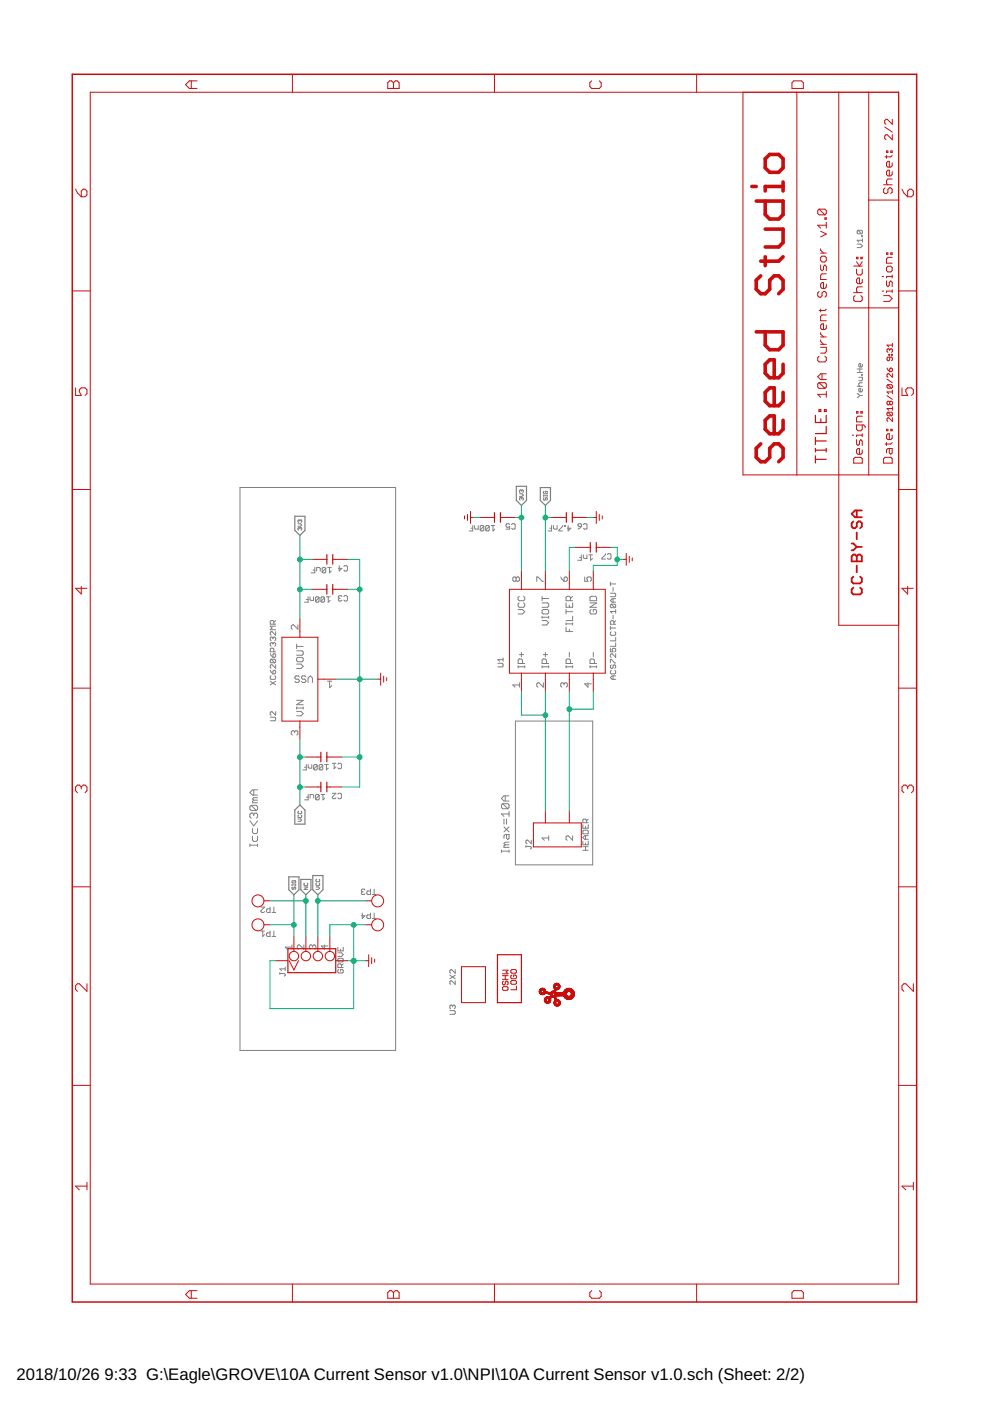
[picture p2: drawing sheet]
<svg xmlns="http://www.w3.org/2000/svg" width="210mm" height="297mm" viewBox="0 0 210 297" stroke-linecap="round" stroke-linejoin="round" font-family="sans-serif">
<defs><g id="words">
<g font-size="3.5">
<text x="3.5" y="292.5">2018/10/26</text>
<text x="22.2" y="292.5">9:33 G:\Eagle\GROVE\10A Current Sensor v1.0\NPI\10A Current Sensor v1.0.sch (Sheet: 2/2)</text>
</g>
</g></defs>
<g fill="none" stroke="#808080" stroke-width=".21">
<path d="M181.7 51.8h.8l.4 .3-.4 .4h-.8M181.9 48.8h.8l.2 .2v.4l-.2 .2M181.9 48.8l-.2 .2v.4l.2 .2h.8M181.9 48.8l.8 .8M182.7 50h.2v.2h-.2zM182.9 50.6v.7M182.9 50.9h-1.2l.4 .4M181.7 79h1.2M181.7 78.2h1.2M182.1 80h.8v.5l-.2 .2h-.6M182.3 78.2v.8M182.7 79.4h.2v.2h-.2z"/>
<path d="M182.9 77.3v.3l-.2 .2h-.4l-.2-.2v-.3l.4-.2v.7M181.7 83.5l.6 .4M181.7 81.9h1.2M182.3 83.9l-.4 .3h-.2M182.3 83.9h.6M182.9 82.5v.4l-.2 .2h-.4l-.2-.2v-.4l.4-.2v.8M182.9 81.2h-.6l-.2 .1v.4l.2 .2M50.9 103.4h33v119.3h-33zM63.2 111h.5l.3 .3-.3 .3h-.5M63.6 110.4l-.2-.2-.2 .2 .1 .4M63.6 112l-.2-.1-.2 .1 .1 .4M63.6 112l.1-.1 .3 .1-.2 .4"/>
<path d="M63.6 110.4l.1-.2 .3 .2-.2 .4M63.6 110.4v.1M63.6 112v.1M71.9 119.9v1.2l.6-.6h-.8M99.8 112h.4M100.2 111.4v1.2h-.7M100.6 111.4v.6l.2 .2h.6v-.8M102.6 111.6l-.2-.2h-.4l-.2 .2v.8M102.6 111.6v.8l-.2 .2h-.4l-.2-.2M102.6 111.6l-.8 .8M103.7 111.6l-.2-.2h-.3l-.2 .2v.8M103.7 111.6v.8l-.2 .2h-.3l-.2-.2"/>
<path d="M103.7 111.6l-.7 .8M104.1 111.4h.8M104.5 111.4v1.2l.4-.4M108.1 111.2l-.2-.2h-.4l-.2 .2v.4l.2 .2 .6-.2v.6h-.8M108.5 111.2l.1-.2h.4l.2 .2v.8l-.2 .2h-.4l-.1-.2M110.2 104.7h.5l.3 .3-.3 .2h-.5M110.6 104l-.2-.1-.2 .1 .1 .4M110.6 105.6l.1-.1 .3 .1-.2 .5M110.6 104v.1M110.6 105.6v.2M110.6 105.6l-.2-.1-.2 .1 .1 .5M110.6 104l.1-.1 .3 .1-.2 .4"/>
<path d="M115.2 105v.2M115.2 105.1h.8M115.4 104.2l-.2 .1 .2 .4 .6-.1-.1-.4h-.3v.2M115.4 105.5l-.2 .1 .2 .5 .2-.2 .2-.4 .2 .1-.1 .5M116 105v.2M116.6 112h.3M116.9 111.4v1.2h-.7M117.3 111.4v.6l.2 .2h.6v-.8M119.3 111.4v.2l-.8 .8v.2h.8M119.7 111.4h.2v.2h-.2zM120.5 111.4v1.2l.5-.6h-.7M122.5 111.2l.2-.2h.4l.2 .2v.4h-.6z"/>
<path d="M122.9 118.2h.4M123.3 117.6v1.2h-.8M123.3 111.6l-.8 .6M123.7 117.6v.6l.2 .2h.5v-.8M123.7 111.2l.2-.2h.4l.2 .2v.8l-.2 .2h-.4l-.2-.2M124.8 117.6h.8M125.2 117.6v1.2l.4-.4M128.4 117.4v.2l-.8 .7v.2h.8M128.8 117.6l.2-.2h.3l.2 .2v.7l-.2 .2h-.3l-.2-.2M57.3 138.6l.6 .8M57.5 139.8l-.2 .2v.3l.2 .2h.8M57.5 139.8h.8l.1 .2v.3l-.1 .2"/>
<path d="M57.5 139.8l.8 .7M57.9 135.3l-.2-.2-.4 .2v.4l.2 .1M57.9 136.4l-.2-.2-.4 .2v.4l.2 .2M57.9 135.3l.2-.2 .3 .2v.4l-.1 .1M57.9 136.4l.2-.2 .3 .2v.4l-.1 .2M57.9 138.8l.2-.2 .3 .2v.4l-.1 .2h-.4zM57.9 135.3v.2M57.9 136.4v.2M58.1 132.3v-.5l-.2-.2h-.4l-.2 .2v.5h1.1M58.1 138.2v-.6l-.2-.2h-.4l-.2 .2v.6h1.1M58.4 133.9v.8l-.7-.8-.4 .2v.4l.2 .2M58.4 132.8h-1.1l.4 .3-.4 .4h1.1"/>
<path d="M58.4 131.6l-.3 .4M62.9 138h1.2l.2 .2v.5l-.2 .2h-1.2M62.9 139.6l.2-.2h1l.2 .2v.5l-.2 .2h-1l-.2-.2zM62.9 136.6v.9M62.9 137.1h1.4M63.2 132.5v.9l-1-.9h-.2l-.2 .2v.5l.2 .2M64.9 127.1h.4M65.3 126.5v1.2h-.7M65.7 126.5v.6l.2 .2h.6v-.8M66.4 120.9h.3M66.7 120.3v1.2h-.7M67.1 121.1v-.8h.6l.2 .2v.6"/>
<path d="M67.6 126.7l-.1-.2h-.4l-.2 .2v.8M67.6 126.7v.8l-.1 .2h-.4l-.2-.2M67.6 126.7l-.7 .8M68.8 126.7l-.2-.2h-.4l-.1 .2v.8M68.8 126.7v.8l-.2 .2h-.4l-.1-.2M68.8 126.7l-.7 .8M69.1 120.5l-.2-.2h-.4l-.2 .2v.8M69.1 120.5v.8l-.2 .2h-.4l-.2-.2M69.1 120.5l-.8 .8M69.2 126.5h.8M69.5 120.3h.7M69.6 126.5v1.2l.4-.4"/>
<path d="M69.8 120.3v1.2l.4-.4M71.9 126.9l-.2 .1 .2 .4h.4l.2-.2M71.9 126.9h.2M72.5 126.5l-.2-.2h-.4l-.2 .2 .2 .4M72.9 126.5l.2-.2h.4l.2 .2v.7l-.2 .2h-.4l-.2-.2M72.9 120.1l.2-.2h.4l.2 .2v.8l-.2 .2h-.4l-.2-.2M106.7 139.8h-1.1l.3 .4M106.7 139.5v.7M109.4 122.6l.3-.3 .4 .3v.4l-.2 .3-.5-.3M109.4 122.6l-.2-.3-.5 .3v.4l.3 .3 .4-.3M109.4 122.6v.4M109.9 129.2h.9l.5 .5-.5 .5h-.9"/>
<path d="M110.1 126.4l-.2 .3v.4l.2 .3h.9l.3-.3v-.4l-.3-.3M110.1 127.8l-.2 .3v.4l.2 .3h.9l.3-.3v-.4l-.3-.3M110.1 138.8h.9M110.6 138.3v1M113.8 123.3v-1h.2l1 1h.2M114.9 131.6h1l.4 .4-.4 .5h-1M114.9 127.8h1.2l.2 .3v.4l-.2 .3h-1.2M114.9 129.5l.3-.3h.9l.2 .3v.4l-.2 .3h-.9l-.3-.3zM114.9 126.4v1M114.9 130.6v.5M114.9 130.9h1.4M114.9 126.9h1.4"/>
<path d="M115.2 138.8h.9M115.6 138.3v1M116.3 130.6v.5M118.9 122.3l.7 1M119.6 122.6l.5-.3 .2 .3v.4l-.2 .3h-.5zM120 127.8v1h1.4v-1M120 129.2v1M120 132v.5M120 133v.9h1.4M120 132.3h1.4M120 129.7h1.4M120.7 128.3v.5"/>
<path d="M120.7 133.4v.5M120.7 138.3v1M120.9 127.4v-.7l-.2-.3h-.5l-.2 .3v.7h1.4M121.4 130.6v1h-1.4M121.4 132v.5M121.4 126.4l-.5 .5M124 122.3v1h.7l-.3-.5 .3-.5h.4l.3 .3v.4l-.3 .3M125.1 126.7l.2-.3h1l.2 .3v.7h-1.4zM125.1 127.8h1.4l-1.4 1h1.4M125.3 129.2l-.2 .3v.4l.2 .3h1l.2-.3v-.4l-.2-.3h-.5v.5M125.8 138.3v1M129.4 137.5v.7h.6l-.2-.4 .2-.3h.3l.2 .1v.4l-.2 .2"/>
<path d="M129.4 125.8h.9l.2 .2v.3l-.2 .2h-.9M129.4 123.4v.8M129.4 132.8v.7M129.4 133.2h1.1M129.4 123.8h1.1M129.6 128.1l-.2 .2v.4l.2 .1h.7M129.6 133.9l-.2 .2v.4l.2 .2h.7l.2-.2v-.4l-.2-.2M129.6 128.1h.7l.2 .2v.4l-.2 .1M129.6 128.1l.7 .7M130 124.6v.7M130 126.9v.8M130 130.5v.7"/>
<path d="M130.2 132.4v-.6l-.2-.2h-.4l-.2 .2v.6h1.1M130.5 138.6v.8l-.7-.8-.4 .2v.4l.2 .2M130.5 126.9h-.7l-.4 .4 .4 .4h.7M130.5 129.3v.7M130.5 135.1v.8h-1.1M130.5 136.3v.7h-1.1M130.5 131.6l-.3 .4M130.5 129.6h-1.1l.4 .4M57.3 144.4l1.1 .8M57.3 152.1h1l.1 .2v.3l-.1 .2h-1M57.3 142.1l.6 .8M57.5 143.3l-.2 .2v.3l.2 .2h.8l.1-.2v-.3l-.1-.2"/>
<path d="M57.9 142.3l.4-.2 .1 .2v.4l-.1 .2h-.4zM58.4 144.4l-1.1 .8M58.4 140.9v.8l-.7-.8-.4 .2v.4l.2 .2M58.4 150.9v.8l-.7-.8-.4 .2v.4l.2 .2M62.5 155.2l-.3-.3-.4 .3v.4l.2 .3M62.5 155.2l.2-.3 .5 .3v.4l-.3 .3M62.5 155.2v.2M62.9 150.8h.9l.5 .5-.5 .5h-.9M62.9 150.1h1.4M62.9 149.9v.4M62.9 148.5h1.4l-1.4 .9h1.4M62.9 140.8h.9l.5 .5-.5 .4h-.9"/>
<path d="M63.5 143.5l-.3-.2h-.4l-.3 .5 .3 .2h.4l.3 .5-.3 .2h-.4l-.3-.2M64.3 149.9v.4M64.9 143.5l-.3-.2h-.4l-.3 .5 .3 .2h.4l.3 .5-.3 .2h-.4l-.3-.2M65.3 144.7v-.9l.5-.5 .5 .5v.9M69.4 144.4h1M69.9 144.4v1.4l.5-.4M105.6 140.6h.9l.2 .2v.4l-.2 .2h-.9M109.3 152.9h16.4v30.5h-16.4zM109.9 141.4h1.4M109.9 141.1v.5M110.1 145.2h-1.4l.5 .5M110.1 144.8v.9"/>
<path d="M110.8 140.7v-.7l-.2-.3h-.5l-.2 .3v.7h1.4M111.3 141.1v.5M114.9 141.4h1.4M114.9 141.1v.5M115.2 144.8v.9l-.9-.9h-.3l-.2 .2v.5l.2 .2M115.9 140.7v-.7l-.3-.3h-.4l-.3 .3v.7h1.4M116.3 141.1v.5M119.6 145l.2-.2 .5 .2v.5l-.2 .2M119.6 145l-.2-.2-.5 .2v.5l.2 .2M119.6 145v.2M120 141.1v.5M120 141.4h1.4"/>
<path d="M120.9 140.7v-.7l-.2-.3h-.5l-.2 .3v.7h1.4M121.4 141.1v.5M124.7 144.8v.9l-.7-.7h1.4M125.1 141.4h1.4M125.1 141.1v.5M126 140.7v-.7l-.2-.3h-.5l-.2 .3v.7h1.4M126.5 141.1v.5M129.4 140.5v-.7l1.1 .7M129.6 142.1l-.2 .2v.4l.2 .2h.7l.2-.2v-.4l-.2-.2M129.6 141l-.2 .2v.3l.2 .2 .4-.2v-.3l.2-.2 .3 .2v.3l-.2 .2M130 143.3v.7M130.5 143.3h-.7l-.4 .4 .4 .3h.7"/>
<path d="M53 179.2h1.6M53 178.9v.6M53 174l.8 1.1 .8-1.1M53.3 170.8h1l.3 .2v.6l-.3 .2M53.3 170.8l-.3 .2v.6l.3 .2h1M53.3 170.8l1 1M53.5 175.7v.8l.3 .2h.5l.3-.2v-.8M53.5 177.3v.8l.3 .3h.5l.3-.3v-.8M53.8 172.7l.3-.3h.2l.3 .3v.5l-.3 .3M53.8 172.7l-.3-.3h-.2l-.3 .3v.5l.3 .3M53.8 169.7l-.3 .2v.3h1.1M53.8 167.5v1.1"/>
<path d="M53.8 172.7v.2M53.8 169.7h.8M54.6 178.9v.6M54.6 169.1h-.8l-.3 .3 .3 .3M54.6 167.5h-1.1l-.5 .5 .5 .6h1.1M63.2 173.6h.5l.3 .3-.3 .2h-.5M63.3 172l-.1 .1 .1 .4 .7-.1-.2-.4M63.3 172.8l-.1 .1 .1 .4h.5l.2-.1-.2-.4M64.6 162.7h.3M64.9 162.1v1.1h-.7M65 169h.3M65.3 162.1v.6l.2 .2h.6v-.8"/>
<path d="M65.3 168.4v1.2h-.7M65.7 169.2v-.8h.6l.2 .2v.6M67.3 162.3l-.2-.2h-.4l-.2 .2v.7M67.3 162.3v.7l-.2 .2h-.4l-.2-.2M67.3 162.3l-.8 .7M67.7 168.6v.8l-.2 .2h-.4l-.2-.2M67.7 168.6l-.2-.2h-.4l-.2 .2v.8M67.7 168.6l-.8 .8M68.1 168.4h.8M68.4 162.3l-.2-.2h-.3l-.2 .2v.7M68.4 162.3v.7l-.2 .2h-.3l-.2-.2M68.4 162.3l-.7 .7"/>
<path d="M68.5 168.4v1.2l.4-.4M68.8 162.1h.8M69.2 162.1v1.1l.4-.3M70.5 161.8h.7M70.5 168.2h.7l-.7 .8v.1l.2 .2h.3l.2-.2M70.8 161.8v1.2l.4-.4M71.6 162l.2-.2h.4l.2 .2v.8l-.2 .2h-.4l-.2-.2M71.6 168.4l.2-.2h.4l.2 .2v.7l-.2 .2h-.4l-.2-.2M106.6 170.4h1.1l.2 .3v.5l-.2 .3M106.6 170.4l-.3 .3v.5l.3 .3h1.1M106.6 170.4l1.1 1.1M106.8 173.7v1.1"/>
<path d="M106.8 175.3l1.1 1.1M107.1 179.1l-.3 .3v.3h1.1M107.1 179.1h.8M107.1 168.7v1.1M107.4 176.9v.8l.3 .3 .2-.3v-.8h-.8l-.3 .3v.5M107.4 173.7v1.1M107.9 172v1.1M107.9 178.6h-.8l-.3 .2 .3 .3M107.9 175.3l-1.1 1.1M107.9 172.6h-1.6l.5 .5M107.9 168.7h-1.1l-.5 .6 .5 .5h1.1M111.5 179.5h1l.1 .2-.1 .3"/>
<path d="M111.5 179.3v.4M112.6 178.1v.8l-.7-.8-.4 .2v.4l.2 .2M116.3 177.7h-1.4l.5 .5M116.3 177.2v1M121.4 177.2v1l-.9-1-.5 .2v.5l.2 .3M123.6 178.4v.7h1.1v-.7M123.6 179.5h1.1M123.6 174.8v.8h1.1v-.8M123.8 176h.7l.2 .2v.6h-1.1v-.6zM124.1 175.2v.4M124.1 177.2v.7M124.1 178.7v.4"/>
<path d="M124.1 179.5v.8M124.3 174.4v-.5l-.2-.2h-.3l-.2 .2v.5h1.1M124.7 177.2h-.7l-.4 .4 .4 .3h.7M124.7 173.7l-.4 .4M55.3 197.4h.8M55.3 192.3h.8l-.8 .8 .2 .4h.4l.2-.2M55.7 197.4v1.1l.4-.3M57.3 197.4v1.1h-.6l-.2-.1v-.4l.2-.2h.6M57.3 192.3v1.2h-.6l-.2-.2v-.4l.2-.2h.6M57.7 198.5h.7M57.7 193.5h.7M58.1 192.3v1.2"/>
<path d="M58.1 197.4v1.1M61.9 187.5v.3M61.9 187.6h.8M62 186.7l-.1 .1 .1 .4 .7-.1-.1-.4h-.3v.2M62 188.1l-.1 .1 .1 .4 .3-.2 .1-.3 .3 .1-.1 .4M62.7 187.5v.3M64.5 188.1h.7l-.7 .5h.7M64.6 187.2l-.1 .2 .1 .4h.5l.1-.2-.1-.4M67 188.1h.5l.3 .2-.3 .3h-.5M67.1 186.4l-.1 .1 .1 .4 .7-.1-.2-.4M67.1 187.2l-.1 .2 .1 .4h.5l.2-.2-.2-.4M76.8 193.6v1.1l.6-.5h-.8"/>
<path d="M76.8 189.1l-.2 .2 .2 .4h.4l.2-.2M76.8 189.1h.2M77.4 188.7l-.2-.2h-.4l-.2 .2 .2 .4M78.5 188.5v1.2h-.5l-.2-.2v-.4l.2-.2h.5M78.5 193.6v1.1h-.5l-.2-.2v-.3l.2-.2h.5M79 189.7h.7M79 194.7h.7M79.3 188.5v1.2M79.3 193.6v1.1M106.3 180.5h1.6M106.3 180.2v.5M107.9 180.2v.5"/>
<path d="M123.6 180.3h1.1M59.3 206.4h1l.2 .2-.2 .4M59.3 206.2v.4M60.5 205v.8M60.5 205.4h-1.2l.4 .4M61.9 200.8h-1.4l.5 .5M61.9 200.3v1M64.4 200.3v1l-.9-1h-.2l-.3 .3v.4l.3 .3M66.3 200.6v.2M66.3 200.6l-.3-.3-.4 .3v.4l.2 .3M66.3 200.6l.2-.3 .5 .3v.4l-.3 .3M68.8 200.3v1l-.7-.7h1.4"/>
<path d="M71.6 200.9v.7h1.2v-.7M71.6 202h.8l.4 .4-.4 .4h-.8M71.8 205.5l-.2 .2v.4l.2 .2h.8l.2-.2v-.4l-.2-.2h-.4v.4M71.8 203.2h.8l.2 .2v.4l-.2 .1h-.8l-.2-.1v-.4zM72.2 201.2v.4M72.4 205.1v-.5l-.2-.2h-.4l-.2 .2v.5h1.2M72.8 204.4l-.4 .3M95.4 214.3h.9l.2 .2v.4l-.2 .2h-.9M95.4 206.8l1.1 .7M95.9 213.3l.2-.2 .4 .2v.4l-.2 .2M95.9 213.3l-.1-.2-.4 .2v.4l.2 .2M95.9 213.3v.2"/>
<path d="M96.5 205.6v.8l-.7-.8-.4 .2v.4l.2 .2M96.5 207.9v.8l-.7-.8-.4 .2v.4l.2 .2M96.5 206.8l-1.1 .7"/>
</g>
<path d="M62.5 109.5h2.2v2.9l-1.1 1.1-1.1-1.1zM109.5 103.1h2.1v3l-1 1.1-1.1-1.1zM114.6 103.4h2.1v2.7l-1.1 1.1-1-1.1zM63.6 170.7l1.1 1v3h-2.2v-3zM61.2 185.9h2.2v2.7l-1.1 1.1-1.1-1.1zM63.8 186.5h2.1v2.1l-1 1.1-1.1-1.1zM66.3 185.6h2.2v3l-1.1 1.1-1.1-1.1z" fill="none" stroke="#808080" stroke-width=".25"/>
<g fill="none" stroke="#c90d0c" stroke-width=".21">
<path d="M19.1 19.6h171.4v252.6h-171.4zM40.6 17.1v1.7M41.8 17.1h-1.6l-.9 .8 .9 .9h1.6M62 15.7v3.9M82.2 17.5l.4-.4h.4l.4 .4 .4-.4h.4l.4 .4v1.3h-2.4zM83.4 17.5v1.3M104.8 15.7v3.9M125.5 17.1l-.4 .4v.9l.4 .4h1.6l.4-.4v-.9l-.4-.4M147.7 15.7v3.9M157.5 19.6v81.1h33M167.9 17.5l.4-.4h1.6l.4 .4v1.3h-2.4zM169 19.6v81.1"/>
<path d="M177.8 19.6v81.1M184.2 19.6v81.1M187.3 39.2h1.9M187.6 26.9l1.6 1.1M187.6 39.8l-.3 .3v.6l.3 .3h.4l.3-.3v-.6l.3-.3h.3l.3 .3v.6l-.3 .3M188 32h.3v.3h-.3zM188 33v.6M188.9 32h.3v.3h-.3zM189.2 34.5v.6l-.3 .3h-.6l-.3-.3v-.6l.3-.3h.3v1.2M189.2 36.4v.6l-.3 .3h-.6l-.3-.3v-.6l.3-.3h.3v1.2M189.2 38h-.9l-.3 .3v.6l.3 .3M189.2 33l-.3 .3h-1.3"/>
<path d="M189.2 25.3v1.1l-1.1-1.1h-.2l-.3 .2v.6l.3 .3M189.2 28.6v1l-1.1-1h-.2l-.3 .2v.6l.3 .2M16 40.1l.4 .8 .8 .8M17.6 40.1h.4l.4 .4v.8l-.4 .4h-.8v-1.2zM173.7 44.3h1.2l.3 .3v.7l-.3 .3M173.7 44.3l-.3 .3v.7l.3 .3h1.2M173.7 44.3l1.2 1.3M174 54.6l.3-.3h.6l.3 .3v.6l-.3 .3h-.6l-.3-.3zM174 56.2v.9l.3 .3 .3-.3v-.6l.3-.3 .3 .3v.9M174 52.7v.3l.6 .7M174 53.7h1.2M174 49l1.2 .6-1.2 .6"/>
<path d="M174.9 46.2h.3v.3h-.3zM175.2 47.1v1.3M175.2 58.1h-.9l-.3 .3v.9h1.2M175.2 47.8h-1.8l.6 .6M181 56.4h1.8M181.6 57.1v.9l.3 .3h.6l.3-.3v-.9M181.6 54.5h.3v.4h-.3zM181.6 55.5l.6 .9 .6-.9M182.5 54.5h.3v.4h-.3zM182.8 59.2v.7l-.3 .3h-.6l-.3-.3v-.7l.3-.3h.3v1.3M184.2 42.4h6.3M187 58.6h.3"/>
<path d="M188 56.7l.3-.2h.6l.3 .2v.7l-.3 .3h-.6l-.3-.3zM188 59.6v.9l.3 .3 .3-.3v-.6l.3-.3 .3 .3v.9M188 53.6h.3v.3h-.3zM188.9 53.6h.3v.3h-.3zM189.2 58.3v.6M189.2 54.6h-.9l-.3 .3v.9h1.2M189.2 58.6h-1.2v.3M191.2 40.1l.4 .8 .8 .8M192.4 40.5l.4-.4h.5l.4 .4v.8l-.4 .4h-.9zM15.3 61.7h3.8M173.7 61.8l-.3 .3v.6l.3 .3h.3l.3-.3v-.6l.3-.3h.3l.3 .3v.6l-.3 .3M173.7 75.5l-.3 .3v.6l.3 .3h1.2l.3-.3v-.6l-.3-.3"/>
<path d="M174 73.6h1.2v.9l-.3 .4h-.9M174 73h1.2M174 72.1v.3l.6 .6M174 65.5v.6M174 70.5v.3l.6 .6M174 71.4h1.2M174.3 79.2v1.3M175.2 60.2v.6l-.3 .4h-.6l-.3-.4v-.6l.3-.3h.3v1.3M175.2 69v.6l-.3 .3h-.6l-.3-.3v-.6l.3-.3h.3v1.2M175.2 79.2h-1.2l-.6 .7 .6 .6h1.2M175.2 66.8h-.9l-.3 .3v.9h1.2M175.2 65.5l-.3 .3h-1.2"/>
<path d="M177.8 65.3h12.7M181 62h1.8M181.3 62.7l-.3 .3v.6l.3 .3h1.2l.3-.3v-.6l-.3-.3M182.8 60.8h-.9l-.3 .3v.6l.3 .3M187 61.7h.3M187.3 62.7h1.3l.6 .6-.6 .6h-1.3M188.1 78l.5 .8M188.4 75.1h.2v.2h-.2zM188.6 74.1l.2-.1 .4 .1v.4l-.2 .2M188.6 75.7v.6l-.2 .2-.3-.2v-.4l.2-.2h.7l.2 .2v.4l-.2 .2M188.6 78.2l.4-.2 .2 .2v.4l-.2 .2h-.4zM188.6 74.1l-.2-.1-.3 .1v.4l.2 .2"/>
<path d="M188.6 74.1v.2M189 75.1h.2v.2h-.2zM189.2 61.4v.6M189.2 61.7h-1.2v.3M189.2 79.2v.8l-.8-.8h-.1l-.2 .2v.4l.2 .2M189.2 72.8v.8M189.2 73.2h-1.1l.3 .4M190.5 61.7h3.9M16 82.2v1.6h1.2l-.4-.8v-.4l.4-.4h.8l.4 .4v.8l-.4 .4M173.7 81.1h1.2l.3 .3v.6l-.3 .3M173.7 81.1l-.3 .3v.6l.3 .3h1.2M173.7 81.1l1.2 1.2"/>
<path d="M175.2 83.6h-1.8l.6 .6M175.2 83v1.2M180.7 92.3h.3M181 97.3l.3-.3h1.2l.3 .3v.9h-1.8zM181.6 93.2v.9l.3 .3 .3-.3v-.6l.3-.3 .3 .3v.9M181.6 87.3h.3v.3h-.3zM182.5 87.3h.3v.3h-.3zM182.8 90.1v.9l-.3 .3h-.6l-.3-.3v-.9h1.5l.3 .3v.3M182.8 92v.6M182.8 95.4v.6l-.3 .3h-.6l-.3-.3v-.6l.3-.3h.3v1.2M182.8 88.2h-.9l-.3 .3v1h1.2M182.8 92.3h-1.2v.3"/>
<path d="M187.3 97.3l.3-.3h1.3l.3 .3v.9h-1.9zM188 91h.3v.3h-.3zM188 93.8v.6M188.1 83.9l1.1 .8M188.1 80.4l1.1 .8M188.3 81.6l-.2 .1v.4l.2 .2h.7M188.3 81.6h.7l.2 .1v.4l-.2 .2M188.3 87.4h.7l.2 .2v.4l-.2 .2M188.3 87.4l-.2 .2v.4l.2 .2h.7M188.3 87.4l.7 .8M188.3 81.6l.7 .7M188.6 95.1v.9l.3 .3 .3-.3v-.9h-.9l-.3 .3v.6"/>
<path d="M188.6 85.3l.2-.2 .4 .2v.3l-.2 .2-.4-.2M188.6 85.3l-.2-.2-.3 .2v.3l.2 .2 .3-.2M188.6 85.3v.3M188.9 91h.3v.3h-.3zM189.2 92.3v.6l-.3 .3h-.6l-.3-.3v-.6l.3-.3h.3v1.2M189.2 93.8l-.3 .3h-1.3M189.2 82.7v.8M189.2 86.2v.8M189.2 88.6v.7l-.8-.7h-.1l-.2 .2v.4l.2 .1M189.2 86.6h-1.1l.3 .4M189.2 83.1h-1.1l.3 .4M191.2 82.2v1.6h1.2l-.4-.8v-.4l.4-.4h.9l.4 .4v.8l-.4 .4"/>
<path d="M15.3 103.8h3.8M66.1 118.6h3.2M70.5 118.6h3.2M98.5 109.4v.6M99.1 109.1v1.2M99.8 109.7h.6M99.8 108.4v2.6M101.7 109.7h3.1M106.1 109.7h3.2M116.9 109.7h3.2M121.3 109.7h3.2M122 116.1h3.2"/>
<path d="M125.8 109.7h.6M126.4 108.4v2.6M126.4 116.1h3.2M127.1 109.1v1.2M127.7 109.4v.6M132.1 118.6h.7M132.8 117.3v2.6M133.4 118v1.2M134 118.3v.6M177.8 100.8v31.8h12.7M190.5 103.8h3.9M17.2 124.3v1.6l-1.2-1.2h2.4"/>
<path d="M59.8 135.1h7.6v17.8h-7.6zM63.6 131.3v3.8M66.1 124.9h3.2M70.5 124.9h3.2M108 124.9h20.3v17.8h-20.3zM110.6 121.1v3.8M115.6 121.1v3.8M120.7 121.1v3.8M125.8 121.1v3.8M192.4 124.3v1.6l-1.2-1.2h2.5M15.3 145.9h3.8M63.6 152.9v3.8"/>
<path d="M67.4 144h3.8M80.1 144h.6M80.7 142.7v2.6M81.3 143.4v1.2M82 143.7v.6M110.6 142.7v3.8M115.6 142.7v3.8M120.7 142.7v3.8M125.8 142.7v3.8M190.5 145.9h3.9M17.2 166.9l-.4-.4h-.4l-.4 .4v.8l.4 .4M17.2 166.9l.4-.4h.4l.4 .4v.8l-.4 .4"/>
<path d="M17.2 166.9v.4M64.9 160.5h3.1M64.9 166.9h3.1M69.3 160.5h3.2M69.3 166.9h3.2M113.1 174.5h10.2v5.1h-10.2zM115.6 171.9v2.6M120.7 171.9v2.6M192.4 166.9l.4-.4h.5l.4 .4v.8l-.4 .4M192.4 166.9l-.4-.4h-.4l-.4 .4v.8l.4 .4M192.4 166.9v.4M15.3 188h3.8"/>
<path d="M56 196.1h1.2M56 191h1.2M62.3 198.6v3.1M64.9 198.6v3.1M67.4 198.6v3.1M69.9 198.6v3.1M77.5 196.1h1.3M77.5 191h1.3M190.5 188h3.9M18.4 208.6v1.6l-1.6-1.6h-.4l-.4 .4v.8l.4 .4M58.5 203.7h2.5M61.3 203.7l1 2 1-2"/>
<path d="M71.2 203.7h2.5M77.5 203.7h.7M78.2 202.4v2.6M78.8 203.1v1.2M79.4 203.4v.6M97.9 205h5v7.6h-5zM106.5 207.6h1.2M106.5 206.9h1.2M106.5 205.7h1.2l-.4 .4 .4 .4h-1.2M106.7 208l-.2 .2v.4l.2 .2 .4-.2v-.4l.2-.2 .4 .2v.4l-.2 .2M106.7 209.2h.8l.2 .2v.4l-.2 .2h-.8l-.2-.2v-.4zM107.1 206.9v.7"/>
<path d="M108.3 208.1l.2-.2h.8l.2 .2v.4l-.2 .2h-.8l-.2-.2zM108.3 205.8l.2-.2h.8l.2 .2v.3l-.2 .2h-.8l-.2-.2zM108.5 206.7l-.2 .2v.4l.2 .2h.8l.2-.2v-.4l-.2-.2h-.4v.4M109.5 209.1v.7h-1.2M193.7 208.6v1.6l-1.7-1.6h-.4l-.4 .4v.8l.4 .4M15.3 230.1h3.8M190.5 230.1h3.9M18.4 251.5h-2.4l.8 .8M18.4 250.7v1.6M193.7 251.5h-2.5l.8 .8M193.7 250.7v1.6M40.6 273.6v1.7"/>
<path d="M41.8 273.6h-1.6l-.9 .8 .9 .9h1.6M62 272.2v3.9M82.2 274l.4-.4h.4l.4 .4 .4-.4h.4l.4 .4v1.3h-2.4zM83.4 274v1.3M104.8 272.2v3.9M125.5 273.6l-.4 .4v.8l.4 .5h1.6l.4-.5v-.8l-.4-.4M147.7 272.2v3.9M167.9 274l.4-.4h1.6l.4 .4v1.3h-2.4z"/>
<circle cx="54.7" cy="191" r="1.27"/>
<circle cx="54.7" cy="196.1" r="1.27"/>
<circle cx="80.1" cy="196.1" r="1.27"/>
<circle cx="80.1" cy="191" r="1.27"/>
<circle cx="62.3" cy="202.7" r=".99"/>
<circle cx="64.9" cy="202.7" r=".99"/>
<circle cx="67.4" cy="202.7" r=".99"/>
<circle cx="69.9" cy="202.7" r=".99"/>
</g>
<g fill="none" stroke="#c90d0c" stroke-width=".76">
<path d="M159.4 39.5h.9M162.2 33.7l1-1h1.9l.9 1v1.9l-.9 .9h-1.9l-1-.9zM166 38.6v1.9M166 39.5h-3.8v1M160.3 42.6h5.7v2.9l-.9 .9h-1.9l-1-.9v-2.9M161.3 58.5l-1 .9v1.9l1 1h.9l1-1v-1.9l.9-.9h1l.9 .9v1.9l-.9 1M162.2 48.6h3.8v2.8l-.9 1h-2.9M162.2 54.4v1.9M166 54.4l-.9 1h-3.8M160.3 70.4h5.7v2.8l-.9 .9h-1.9l-1-.9v-2.8M166 77.2v1.9l-.9 1h-1.9l-1-1v-1.9l1-.9h.9v3.8M161.3 94.1l-1 1v1.9l1 .9h.9l1-.9v-1.9l.9-1h1l.9 1v1.9l-.9 .9"/>
<path d="M166 83.2v1.9l-.9 .9h-1.9l-1-.9v-1.9l1-1h.9v3.8M166 89.1v1.9l-.9 1h-1.9l-1-1v-1.9l1-.9h.9v3.8"/>
</g>
<g fill="none" stroke="#c90d0c" stroke-width=".25">
<path d="M172.9 97.4h2.3M172.9 88.1v1.5h2.3v-1.5M172.9 92.7v1.6M172.9 95.1v.7M172.9 96.6v1.5M172.9 95.4h2.3M172.9 93.5h2.3M173.7 86.9h.3v.3h-.3zM174 88.8v.8M174.8 86.9h.4v.3h-.4zM175.2 90.4v1.5h-2.3M175.2 95.1v.7"/>
<path d="M69.3 117.6v2M70.5 117.6v2M104.8 108.7v2M106.1 108.7v2M120.1 108.7v2M121.3 108.7v2M125.2 115v2.1M126.4 115v2.1M69.3 123.9v2.1M70.5 123.9v2.1M68 159.5v2M69.3 159.5v2"/>
<path d="M68 165.8v2.1M69.3 165.8v2.1M61 201.1h10.2v5.1h-10.2zM105.5 202.4h5.1v10.2h-5.1z"/>
</g>
<path d="M15.3 15.7h179.1v260.4h-179.1z" fill="none" stroke="#c90d0c" stroke-width=".32"/>
<path d="M180.6 117.9l.3-.3h.4l.4 .3 .3-.3h.4l.3 .3v1.1h-2.1zM180.6 115.2h.3l.8 .8M180.9 110.6l-.3 .3v.7l.3 .4h.4l.4-.4v-.7l.3-.3h.4l.3 .3v.7l-.3 .4M181.7 108.2v1.5M181.7 112.9v1.4M181.7 117.9v1.1M181.7 119.9v1.4M181.7 116l-.8 .7h-.3M181.7 116h1M182.7 108.2h-1.4l-.7 .7 .7 .8h1.4M180.9 124.6l-.3 .3v.8l.3 .3h1.5l.3-.3v-.8l-.3-.3M180.9 122.3l-.3 .3v.7l.3 .4h1.5l.3-.4v-.7l-.3-.3" fill="none" stroke="#c90d0c" stroke-width=".38"/>
<g fill="#c90d0c" stroke="#c90d0c" stroke-width=".21">
<path d="M121.7 210.5l.1 .5z"/>
<path d="M121.7 210.4l.1 .7z"/>
<path d="M121.7 210.3v.9z"/>
<path d="M121.6 210.2l.1 1z"/>
<path d="M121.6 210.2l.1 1.1z"/>
<path d="M121.6 210.1v1.2z"/>
<path d="M121.6 210.1v1.3z"/>
<path d="M121.5 210.1l.1 1.3z"/>
<path d="M121.5 210v1.5z"/>
<path d="M121.4 209.9l.1 1.6z"/>
<path d="M121.4 209.9v1.7z"/>
<path d="M121.3 209.8l.1 1.8z"/>
<path d="M121.3 209.8v1.9z"/>
<path d="M121.2 209.8l.1 1.9z"/>
<path d="M121.2 209.7v2z"/>
<path d="M121.2 209.7v2.1z"/>
<path d="M121.1 209.7l.1 2.1z"/>
<path d="M121.1 210.8l.1 1z"/>
<path d="M121.1 209.7l.1 1z"/>
<path d="M121.1 210.9v.9z"/>
<path d="M121.1 209.7v.8z"/>
<path d="M121.1 211v.8z"/>
<path d="M121 211.1l.1 .7z"/>
<path d="M121 209.6l.1 .8z"/>
<path d="M121 211.1v.7z"/>
<path d="M121 209.6v.8z"/>
<path d="M120.9 211.1l.1 .8z"/>
<path d="M120.9 209.6l.1 .7z"/>
<path d="M120.9 211.2l.1 .6z"/>
<path d="M120.9 211.2v.6z"/>
<path d="M120.9 209.6v.7z"/>
<path d="M120.9 211.2v.7z"/>
<path d="M120.8 211.2l.1 .7z"/>
<path d="M120.8 209.6l.1 .7z"/>
<path d="M120.8 209.6l.1 .6z"/>
<path d="M120.8 211.2v.7z"/>
<path d="M120.8 209.6v.6z"/>
<path d="M120.7 211.2l.1 .7z"/>
<path d="M120.7 209.6l.1 .6z"/>
<path d="M120.7 211.3l.1 .6z"/>
<path d="M120.7 211.3v.6z"/>
<path d="M120.7 209.5v.7z"/>
<path d="M120.6 211.3l.1 .6z"/>
<path d="M120.6 209.5l.1 .7z"/>
<path d="M120.6 211.3v.6z"/>
<path d="M120.6 209.5v.7z"/>
<path d="M120.5 211.3l.1 .6z"/>
<path d="M120.5 209.5l.1 .7z"/>
<path d="M120.5 211.3v.6z"/>
<path d="M120.5 209.5v.7z"/>
<path d="M120.5 209.6v.6z"/>
<path d="M120.4 211.2l.1 .7z"/>
<path d="M120.4 209.6l.1 .6z"/>
<path d="M120.4 211.2v.7z"/>
<path d="M120.4 209.6v.6z"/>
<path d="M120.3 211.2l.1 .7z"/>
<path d="M120.3 209.6l.1 .7z"/>
<path d="M120.3 211.2v.6z"/>
<path d="M120.3 209.6v.7z"/>
<path d="M120.2 211.2l.1 .6z"/>
<path d="M120.2 209.6l.1 .7z"/>
<path d="M120.2 211.1l.1 .8z"/>
<path d="M120.2 209.6l.1 .8z"/>
<path d="M120.2 211.1v.7z"/>
<path d="M120.2 209.6v.8z"/>
<path d="M120.2 211v.8z"/>
<path d="M120.2 209.7v.7z"/>
<path d="M120.1 211l.1 .8z"/>
<path d="M120.1 209.7l.1 .8z"/>
<path d="M120.1 210.9v.9z"/>
<path d="M120.1 209.7v.8z"/>
<path d="M120.1 209.7v.9z"/>
<path d="M120.1 209.7v2.1z"/>
<path d="M120 209.7l.1 2.1z"/>
<path d="M120 209.7v2z"/>
<path d="M120 209.8v1.9z"/>
<path d="M119.9 209.8l.1 1.9z"/>
<path d="M119.9 209.8v1.8z"/>
<path d="M119.8 209.8l.1 1.8z"/>
<path d="M119.8 209.9v1.7z"/>
<path d="M119.8 209.9v1.6z"/>
<path d="M119.7 210l.1 1.5z"/>
<path d="M119.7 210v1.5z"/>
<path d="M119.7 210.1v1.3z"/>
<path d="M119.6 210.1l.1 1.3z"/>
<path d="M119.6 210.1v1.2z"/>
<path d="M119.6 210.2v1.1z"/>
<path d="M119.5 210.2l.1 1.1z"/>
<path d="M119.5 210.2l.1 1z"/>
<path d="M119.5 210.3v.9z"/>
<path d="M119.4 210.4l.1 .8z"/>
<path d="M119.4 210.4v.7z"/>
<path d="M119.3 210.4l.1 .7z"/>
<path d="M119.3 210.4v.7z"/>
<path d="M119.2 210.4l.1 .7z"/>
<path d="M119.2 210.4v.7z"/>
<path d="M119.1 210.4l.1 .7z"/>
<path d="M119.1 210.4v.7z"/>
<path d="M119 210.4l.1 .7z"/>
<path d="M119 210.4v.7z"/>
<path d="M119 210.5v.6z"/>
<path d="M118.9 210.5l.1 .6z"/>
<path d="M118.9 210.5v.6z"/>
<path d="M118.8 210.5l.1 .6z"/>
<path d="M118.8 210.5v.6z"/>
<path d="M118.8 212.5v.3z"/>
<path d="M118.7 212.4l.1 .5z"/>
<path d="M118.7 210.5l.1 .6z"/>
<path d="M118.7 212.3v.6z"/>
<path d="M118.7 210.5v.6z"/>
<path d="M118.7 212.3v.7z"/>
<path d="M118.7 209v.3z"/>
<path d="M118.7 212.2v.8z"/>
<path d="M118.7 208.9v.5z"/>
<path d="M118.6 212.2l.1 .9z"/>
<path d="M118.6 210.5l.1 .6z"/>
<path d="M118.6 208.9l.1 .5z"/>
<path d="M118.6 208.8l.1 .7z"/>
<path d="M118.6 212.2v.9z"/>
<path d="M118.6 210.5v.6z"/>
<path d="M118.6 208.8v.8z"/>
<path d="M118.6 212.1v1z"/>
<path d="M118.6 208.7v.9z"/>
<path d="M118.5 212.1l.1 1.1z"/>
<path d="M118.5 210.5l.1 .6z"/>
<path d="M118.5 208.7l.1 .9z"/>
<path d="M118.5 212.1v1.1z"/>
<path d="M118.5 210.5v.6z"/>
<path d="M118.5 208.7v1z"/>
<path d="M118.4 212l.1 1.2z"/>
<path d="M118.4 210.5l.1 .6z"/>
<path d="M118.4 208.6l.1 1.1z"/>
<path d="M118.4 212.7l.1 .5z"/>
<path d="M118.4 212l.1 .6z"/>
<path d="M118.4 212.8v.4z"/>
<path d="M118.4 212v.5z"/>
<path d="M118.4 210.5v.6z"/>
<path d="M118.4 208.6v1.1z"/>
<path d="M118.4 212v.4z"/>
<path d="M118.4 212.8v.5z"/>
<path d="M118.4 209.2v.6z"/>
<path d="M118.4 208.6v.5z"/>
<path d="M118.3 212.9l.1 .4z"/>
<path d="M118.3 212l.1 .4z"/>
<path d="M118.3 210.5l.1 .6z"/>
<path d="M118.3 209.3l.1 .5z"/>
<path d="M118.3 208.6l.1 .4z"/>
<path d="M118.3 212.9v.4z"/>
<path d="M118.3 212v.3z"/>
<path d="M118.3 210.5v.6z"/>
<path d="M118.3 209.3v.5z"/>
<path d="M118.3 208.6v.4z"/>
<path d="M118.3 209.4v.4z"/>
<path d="M118.3 208.5v.5z"/>
<path d="M118.3 208.5v.4z"/>
<path d="M118.2 212.9l.1 .4z"/>
<path d="M118.2 212l.1 .3z"/>
<path d="M118.2 210.5l.1 .6z"/>
<path d="M118.2 209.4l.1 .4z"/>
<path d="M118.2 208.5l.1 .4z"/>
<path d="M118.2 212.9v.4z"/>
<path d="M118.2 212v.3z"/>
<path d="M118.2 210.5v.6z"/>
<path d="M118.2 209.4v.4z"/>
<path d="M118.2 208.5v.4z"/>
<path d="M118.2 209.5v.3z"/>
<path d="M118.2 208.5v.3z"/>
<path d="M118.1 212.9l.1 .4z"/>
<path d="M118.1 212l.1 .3z"/>
<path d="M118.1 210.5l.1 .6z"/>
<path d="M118.1 209.5l.1 .3z"/>
<path d="M118.1 208.5l.1 .3z"/>
<path d="M118.1 212.9v.4z"/>
<path d="M118.1 211.9v.4z"/>
<path d="M118.1 210.5v.6z"/>
<path d="M118.1 209.5v.3z"/>
<path d="M118.1 208.5v.3z"/>
<path d="M118 212.9l.1 .4z"/>
<path d="M118 211.9l.1 .4z"/>
<path d="M118 210.5l.1 .6z"/>
<path d="M118 209.5l.1 .3z"/>
<path d="M118 208.5l.1 .3z"/>
<path d="M118 212.9v.4z"/>
<path d="M118 211.9v.4z"/>
<path d="M118 210.5v.6z"/>
<path d="M118 209.5v.3z"/>
<path d="M118 208.5v.3z"/>
<path d="M117.9 212.9l.1 .4z"/>
<path d="M117.9 211.8l.1 .6z"/>
<path d="M117.9 210.5l.1 .7z"/>
<path d="M117.9 209.5l.1 .3z"/>
<path d="M117.9 208.5l.1 .3z"/>
<path d="M117.9 209.4l.1 .5z"/>
<path d="M117.9 212.9v.4z"/>
<path d="M117.9 211.7v.7z"/>
<path d="M117.9 210.5v.7z"/>
<path d="M117.9 209.4v.5z"/>
<path d="M117.9 208.5v.3z"/>
<path d="M117.9 212.8v.5z"/>
<path d="M117.9 211.6v.8z"/>
<path d="M117.9 210.4v.8z"/>
<path d="M117.9 208.5v.4z"/>
<path d="M117.9 212.8v.4z"/>
<path d="M117.9 209.4v.6z"/>
<path d="M117.8 212.8l.1 .4z"/>
<path d="M117.8 211.5l.1 1z"/>
<path d="M117.8 210.3l.1 1z"/>
<path d="M117.8 209.4l.1 .6z"/>
<path d="M117.8 208.5l.1 .4z"/>
<path d="M117.8 212.7v.5z"/>
<path d="M117.8 211.4v1.2z"/>
<path d="M117.8 210.3v1z"/>
<path d="M117.8 209.4v.7z"/>
<path d="M117.8 208.5v.4z"/>
<path d="M117.8 210.3v2.9z"/>
<path d="M117.8 209.3v.8z"/>
<path d="M117.8 208.5v.5z"/>
<path d="M117.8 209.3v.9z"/>
<path d="M117.7 209.2l.1 4z"/>
<path d="M117.7 208.6l.1 .4z"/>
<path d="M117.7 208.6v4.6z"/>
<path d="M117.7 212.1v1z"/>
<path d="M117.7 208.6v3.3z"/>
<path d="M117.6 212.1l.1 1z"/>
<path d="M117.6 210.9l.1 .9z"/>
<path d="M117.6 208.6l.1 2.1z"/>
<path d="M117.6 212.2l.1 .9z"/>
<path d="M117.6 212.2v.9z"/>
<path d="M117.6 211v.7z"/>
<path d="M117.6 209.8v.9z"/>
<path d="M117.6 208.6v1.1z"/>
<path d="M117.6 212.2v.8z"/>
<path d="M117.6 211v.6z"/>
<path d="M117.6 209.9v.7z"/>
<path d="M117.6 208.7v1z"/>
<path d="M117.5 212.3l.1 .7z"/>
<path d="M117.5 211.1l.1 .4z"/>
<path d="M117.5 209.9l.1 .7z"/>
<path d="M117.5 208.7l.1 .9z"/>
<path d="M117.5 212.3l.1 .6z"/>
<path d="M117.5 210l.1 .5z"/>
<path d="M117.5 212.3v.6z"/>
<path d="M117.5 211.1v.4z"/>
<path d="M117.5 210.1v.4z"/>
<path d="M117.5 208.8v.8z"/>
<path d="M117.5 212.4v.5z"/>
<path d="M117.5 208.8v.7z"/>
<path d="M117.4 212.6l.1 .1z"/>
<path d="M117.4 211.1l.1 .4z"/>
<path d="M117.4 210.1l.1 .4z"/>
<path d="M117.4 208.9l.1 .6z"/>
<path d="M117.4 208.9l.1 .5z"/>
<path d="M117.4 211.1v.4z"/>
<path d="M117.4 210.1v.4z"/>
<path d="M117.4 208.9v.5z"/>
<path d="M117.4 209.1v.2z"/>
<path d="M117.3 211.1l.1 .4z"/>
<path d="M117.3 210.1l.1 .4z"/>
<path d="M117.3 211.1v.4z"/>
<path d="M117.3 210.1v.4z"/>
<path d="M117.2 211.1l.1 .4z"/>
<path d="M117.2 210.1l.1 .4z"/>
<path d="M117.2 211.1v.4z"/>
<path d="M117.2 210.1v.4z"/>
<path d="M117.2 210.2v.3z"/>
<path d="M117.1 211.1l.1 .4z"/>
<path d="M117.1 210.2l.1 .3z"/>
<path d="M117.1 210.2l.1 .4z"/>
<path d="M117.1 211v.5z"/>
<path d="M117.1 210.2v.4z"/>
<path d="M117.1 211v.4z"/>
<path d="M117 211l.1 .4z"/>
<path d="M117 210.2l.1 .5z"/>
<path d="M117 210.9l.1 .5z"/>
<path d="M117 210.2l.1 .6z"/>
<path d="M117 210.2v1.2z"/>
<path d="M117 210.2v1.3z"/>
<path d="M116.9 210.3l.1 1.2z"/>
<path d="M116.9 210.3v1.2z"/>
<path d="M116.8 210.4l.1 1.1z"/>
<path d="M116.8 210.4v1.2z"/>
<path d="M116.7 211.9l.1 .3z"/>
<path d="M116.7 211.2l.1 .5z"/>
<path d="M116.7 210.5l.1 .6z"/>
<path d="M116.7 211.3l.1 1z"/>
<path d="M116.7 211.3v1z"/>
<path d="M116.7 210.5v.5z"/>
<path d="M116.6 211.3l.1 1.1z"/>
<path d="M116.6 210.5l.1 .4z"/>
<path d="M116.6 210.5l.1 .3z"/>
<path d="M116.6 211.3v1.1z"/>
<path d="M116.6 210.5v.3z"/>
<path d="M116.6 211.4v1.1z"/>
<path d="M116.5 211.4l.1 1.1z"/>
<path d="M116.5 210.5l.1 .3z"/>
<path d="M116.5 211.4v1.2z"/>
<path d="M116.5 210.5v.3z"/>
<path d="M116.4 211.4l.1 1.2z"/>
<path d="M116.4 210.5l.1 .3z"/>
<path d="M116.4 211.4v1.2z"/>
<path d="M116.4 210.5v.3z"/>
<path d="M116.4 212.2v.4z"/>
<path d="M116.4 211.4v.5z"/>
<path d="M116.4 210.4v.3z"/>
<path d="M116.4 212.2v.5z"/>
<path d="M116.3 212.2l.1 .5z"/>
<path d="M116.3 211.4l.1 .4z"/>
<path d="M116.3 210.4l.1 .3z"/>
<path d="M116.3 212.3v.4z"/>
<path d="M116.3 211.4v.4z"/>
<path d="M116.3 210.4v.3z"/>
<path d="M116.2 212.3l.1 .4z"/>
<path d="M116.2 211.4l.1 .4z"/>
<path d="M116.2 210.4l.1 .3z"/>
<path d="M116.2 212.3v.4z"/>
<path d="M116.2 211.4v.4z"/>
<path d="M116.2 210.4v.3z"/>
<path d="M116.2 212.4v.3z"/>
<path d="M116.2 211.4v.3z"/>
<path d="M116.1 212.4l.1 .3z"/>
<path d="M116.1 211.4l.1 .3z"/>
<path d="M116.1 210.4l.1 .3z"/>
<path d="M116.1 212.4v.3z"/>
<path d="M116.1 211.4v.3z"/>
<path d="M116.1 210.4v.3z"/>
<path d="M116 212.4l.1 .3z"/>
<path d="M116 211.4l.1 .3z"/>
<path d="M116 210.4l.1 .3z"/>
<path d="M116 210.3l.1 .3z"/>
<path d="M116 212.4v.3z"/>
<path d="M116 211.4v.3z"/>
<path d="M116 210.3v.3z"/>
<path d="M116 212.3v.4z"/>
<path d="M116 211.4v.4z"/>
<path d="M115.9 212.3l.1 .4z"/>
<path d="M115.9 211.4l.1 .4z"/>
<path d="M115.9 210.3l.1 .3z"/>
<path d="M115.9 212.3v.4z"/>
<path d="M115.9 211.4v.4z"/>
<path d="M115.9 210.3v.3z"/>
<path d="M115.8 212.2l.1 .5z"/>
<path d="M115.8 211.4l.1 .4z"/>
<path d="M115.8 210.3l.1 .3z"/>
<path d="M115.8 212.2v.4z"/>
<path d="M115.8 211.4v.5z"/>
<path d="M115.8 210.3v.3z"/>
<path d="M115.8 212.1v.5z"/>
<path d="M115.8 210.2v.4z"/>
<path d="M115.7 211.4l.1 1.2z"/>
<path d="M115.7 210.2l.1 .4z"/>
<path d="M115.7 211.5l.1 1.1z"/>
<path d="M115.7 210.2l.1 .3z"/>
<path d="M115.7 211.5v1.1z"/>
<path d="M115.7 210.2v.3z"/>
<path d="M115.7 210.1v.5z"/>
<path d="M115.6 211.5l.1 1z"/>
<path d="M115.6 210l.1 .6z"/>
<path d="M115.6 211.6v.9z"/>
<path d="M115.6 209.9v.7z"/>
<path d="M115.6 211.6v.8z"/>
<path d="M115.5 211.6l.1 .8z"/>
<path d="M115.5 209.8l.1 .8z"/>
<path d="M115.5 211.7v.7z"/>
<path d="M115.5 209.8v.9z"/>
<path d="M115.5 211.8v.5z"/>
<path d="M115.5 209.7v1z"/>
<path d="M115.4 211.8l.1 .4z"/>
<path d="M115.4 209.7l.1 1z"/>
<path d="M115.4 211.9v.2z"/>
<path d="M115.4 209.7v1.1z"/>
<path d="M115.3 209.6l.1 1.2z"/>
<path d="M115.3 210.3l.1 .5z"/>
<path d="M115.3 209.6l.1 .6z"/>
<path d="M115.3 210.4v.4z"/>
<path d="M115.3 209.6v.5z"/>
<path d="M115.3 209.6v.4z"/>
<path d="M115.2 210.4l.1 .5z"/>
<path d="M115.2 209.6l.1 .4z"/>
<path d="M115.2 210.5l.1 .4z"/>
<path d="M115.2 210.5v.4z"/>
<path d="M115.2 209.5v.5z"/>
<path d="M115.1 210.5l.1 .4z"/>
<path d="M115.1 209.5l.1 .4z"/>
<path d="M115.1 210.5v.4z"/>
<path d="M115.1 209.6v.3z"/>
<path d="M115.1 209.5v.4z"/>
<path d="M115 210.5l.1 .4z"/>
<path d="M115 209.5l.1 .4z"/>
<path d="M115 210.5v.4z"/>
<path d="M115 209.5v.4z"/>
<path d="M114.9 210.5l.1 .4z"/>
<path d="M114.9 209.5l.1 .4z"/>
<path d="M114.9 210.5v.4z"/>
<path d="M114.9 209.6v.3z"/>
<path d="M114.9 209.5v.4z"/>
<path d="M114.8 210.5l.1 .4z"/>
<path d="M114.8 209.5l.1 .4z"/>
<path d="M114.8 209.5l.1 .5z"/>
<path d="M114.8 210.5v.4z"/>
<path d="M114.8 209.6v.4z"/>
<path d="M114.7 210.4l.1 .5z"/>
<path d="M114.7 209.6l.1 .4z"/>
<path d="M114.7 210.4l.1 .4z"/>
<path d="M114.7 210.4v.4z"/>
<path d="M114.7 209.6v.5z"/>
<path d="M114.7 210.3v.5z"/>
<path d="M114.6 209.6l.1 1.2z"/>
<path d="M114.6 209.7l.1 1.1z"/>
<path d="M114.6 209.7v1.1z"/>
<path d="M114.6 209.7v1z"/>
<path d="M114.5 209.7l.1 1z"/>
<path d="M114.5 209.8v.9z"/>
<path d="M114.4 209.8l.1 .8z"/>
<path d="M114.4 209.9l.1 .7z"/>
<path d="M114.4 209.9v.6z"/>
<path d="M114.4 210v.5z"/>
<path d="M114.3 210.1l.1 .3z"/>
</g>
<g fill="none" stroke="#0dab76" stroke-width=".21">
<path d="M63.6 118.6h2.5M63.6 113.5v17.8M73.7 118.6h2.6v48.3h-3.8M100.4 109.7h1.3M109.3 109.7h1.3M110.6 107.2v13.9M115.6 109.7h1.3M115.6 107.2v13.9M122 116.1h-1.3v5M124.5 109.7h1.3M129.6 116.1h1.3v3.8h-5.1v1.2M130.9 118.6h1.2"/>
<path d="M63.6 124.9h2.5M73.7 124.9h2.6M63.6 156.7v14M71.2 144h8.9M110.6 146.5v5.1h5M115.6 146.5v25.4M120.7 146.5v25.4M125.8 146.5v3.8h-5.1M63.6 160.5h1.3M63.6 166.9h1.3M72.5 160.5h3.8M57.2 196.1h5.1"/>
<path d="M57.2 191h7.7M62.3 189.7v8.9M64.9 189.7v8.9M67.4 189.7v8.9M67.4 191h10.1M75 196.1v17.7h-17.8v-10.1h1.3M77.5 196.1h-7.6v2.5M73.7 203.7h3.8"/>
</g>
<g fill="#0dab76" stroke="#0dab76" stroke-width=".21">
<circle cx="120.7" cy="150.4" r=".51"/>
<circle cx="75" cy="203.7" r=".51"/>
<circle cx="75" cy="196.1" r=".51"/>
<circle cx="76.3" cy="125" r=".51"/>
<circle cx="76.3" cy="144" r=".51"/>
<circle cx="76.3" cy="160.5" r=".51"/>
<circle cx="130.9" cy="118.6" r=".51"/>
<circle cx="67.4" cy="191" r=".51"/>
<circle cx="63.6" cy="160.5" r=".51"/>
<circle cx="63.6" cy="166.9" r=".51"/>
<circle cx="62.3" cy="196.1" r=".51"/>
<circle cx="115.6" cy="109.7" r=".51"/>
<circle cx="64.9" cy="191" r=".51"/>
<circle cx="63.6" cy="125" r=".51"/>
<circle cx="63.6" cy="118.6" r=".51"/>
<circle cx="110.6" cy="109.7" r=".51"/>
<circle cx="115.6" cy="151.6" r=".51"/>
</g>
<use href="#words"/>
</svg>
